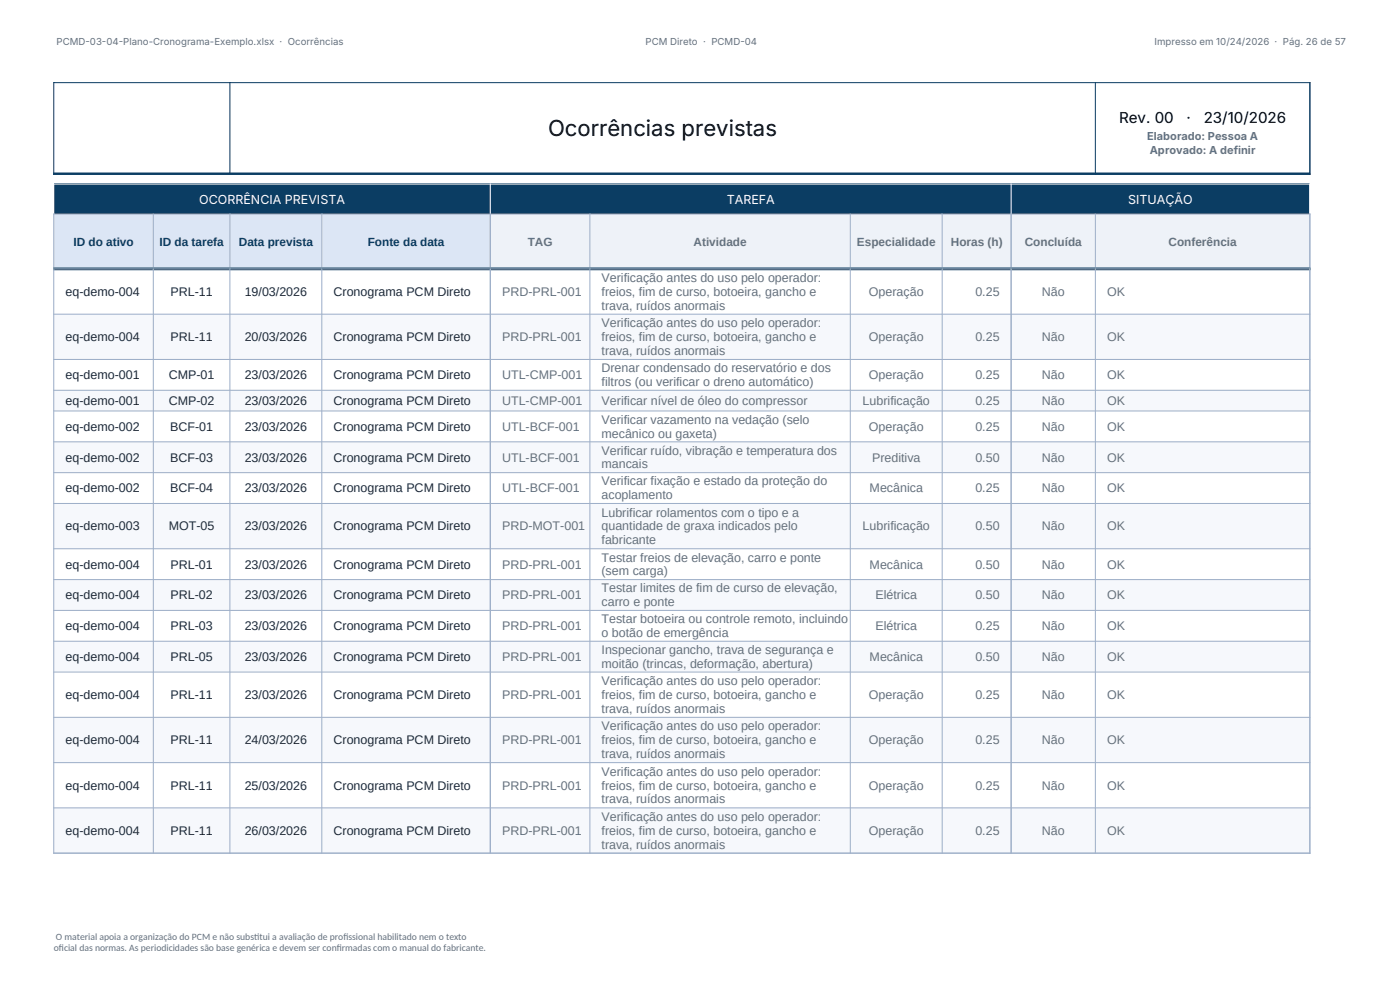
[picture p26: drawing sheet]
<svg xmlns="http://www.w3.org/2000/svg" width="297mm" height="210mm" viewBox="0 0 297 210" stroke-linecap="round" stroke-linejoin="round" font-family="sans-serif">
<defs><g id="words">
<text font-size="4.7" x="116.3" y="28.9">Ocorrências previstas</text>
<g font-size="3.2">
<text x="237.4" y="26.1">Rev. 00</text>
<text x="251.7" y="26.1">·</text>
<text x="255.4" y="26.1">23/10/2026</text>
</g>
<g font-size="2.6" fill="#fff">
<text x="42.3" y="43.2">OCORRÊNCIA PREVISTA</text>
<text x="154.2" y="43.2">TAREFA</text>
<text x="239.3" y="43.2">SITUAÇÃO</text>
</g>
<g font-size="2.6" fill="#64717d">
<text x="127.6" y="59.8">Verificação antes do uso pelo operador:</text>
<text x="106.5" y="62.8">PRD-PRL-001</text>
<text x="127.6" y="62.8">freios, fim de curso, botoeira, gancho e</text>
<text x="127.6" y="65.7">trava, ruídos anormais</text>
<text x="184.3" y="62.8">Operação</text>
<text x="206.9" y="62.8">0.25</text>
<text x="221" y="62.8">Não</text>
<text x="234.9" y="62.8">OK</text>
<text x="127.6" y="69.4">Verificação antes do uso pelo operador:</text>
<text x="106.5" y="72.4">PRD-PRL-001</text>
<text x="127.6" y="72.4">freios, fim de curso, botoeira, gancho e</text>
<text x="127.6" y="75.3">trava, ruídos anormais</text>
<text x="184.3" y="72.4">Operação</text>
<text x="206.9" y="72.4">0.25</text>
<text x="221" y="72.4">Não</text>
<text x="234.9" y="72.4">OK</text>
<text x="106.5" y="80.4">UTL-CMP-001</text>
<text x="127.6" y="79">Drenar condensado do reservatório e dos</text>
<text x="127.6" y="81.9">filtros (ou verificar o dreno automático)</text>
<text x="184.3" y="80.4">Operação</text>
<text x="206.9" y="80.4">0.25</text>
<text x="221" y="80.4">Não</text>
<text x="234.9" y="80.4">OK</text>
<text x="106.5" y="85.9">UTL-CMP-001</text>
<text x="127.6" y="85.9">Verificar nível de óleo do compressor</text>
<text x="127.6" y="89.9">Verificar vazamento na vedação (selo</text>
<text x="183" y="85.9">Lubrificação</text>
<text x="206.9" y="85.9">0.25</text>
<text x="221" y="85.9">Não</text>
<text x="234.9" y="85.9">OK</text>
<text x="106.5" y="91.4">UTL-BCF-001</text>
<text x="127.6" y="92.8">mecânico ou gaxeta)</text>
<text x="184.3" y="91.4">Operação</text>
<text x="206.9" y="91.4">0.25</text>
<text x="221" y="91.4">Não</text>
<text x="234.9" y="91.4">OK</text>
<text x="106.5" y="97.9">UTL-BCF-001</text>
<text x="127.6" y="96.4">Verificar ruído, vibração e temperatura dos</text>
<text x="127.6" y="99.4">mancais</text>
<text x="185" y="97.9">Preditiva</text>
<text x="206.9" y="97.9">0.50</text>
<text x="221" y="97.9">Não</text>
<text x="234.9" y="97.9">OK</text>
<text x="106.5" y="104.5">UTL-BCF-001</text>
<text x="127.6" y="103">Verificar fixação e estado da proteção do</text>
<text x="127.6" y="105.9">acoplamento</text>
<text x="184.5" y="104.5">Mecânica</text>
<text x="206.9" y="104.5">0.25</text>
<text x="221" y="104.5">Não</text>
<text x="234.9" y="104.5">OK</text>
<text x="106.5" y="112.5">PRD-MOT-001</text>
<text x="127.6" y="109.6">Lubrificar rolamentos com o tipo e a</text>
<text x="127.6" y="112.5">quantidade de graxa indicados pelo</text>
<text x="183" y="112.5">Lubrificação</text>
<text x="206.9" y="112.5">0.50</text>
<text x="221" y="112.5">Não</text>
<text x="234.9" y="112.5">OK</text>
<text x="127.6" y="115.5">fabricante</text>
<text x="127.6" y="119.1">Testar freios de elevação, carro e ponte</text>
<text x="106.5" y="120.6">PRD-PRL-001</text>
<text x="127.6" y="122.1">(sem carga)</text>
<text x="127.6" y="125.7">Testar limites de fim de curso de elevação,</text>
<text x="184.5" y="120.6">Mecânica</text>
<text x="206.9" y="120.6">0.50</text>
<text x="221" y="120.6">Não</text>
<text x="234.9" y="120.6">OK</text>
<text x="106.5" y="127.1">PRD-PRL-001</text>
<text x="127.6" y="128.6">carro e ponte</text>
<text x="185.7" y="127.1">Elétrica</text>
<text x="206.9" y="127.1">0.50</text>
<text x="221" y="127.1">Não</text>
<text x="234.9" y="127.1">OK</text>
<text x="106.5" y="133.7">PRD-PRL-001</text>
<text x="127.6" y="132.2">Testar botoeira ou controle remoto, incluindo</text>
<text x="127.6" y="135.1">o botão de emergência</text>
<text x="185.7" y="133.7">Elétrica</text>
<text x="206.9" y="133.7">0.25</text>
<text x="221" y="133.7">Não</text>
<text x="234.9" y="133.7">OK</text>
<text x="106.5" y="140.2">PRD-PRL-001</text>
<text x="127.6" y="138.8">Inspecionar gancho, trava de segurança e</text>
<text x="127.6" y="141.7">moitão (trincas, deformação, abertura)</text>
<text x="184.5" y="140.2">Mecânica</text>
<text x="206.9" y="140.2">0.50</text>
<text x="221" y="140.2">Não</text>
<text x="234.9" y="140.2">OK</text>
<text x="106.5" y="148.3">PRD-PRL-001</text>
<text x="127.6" y="145.4">Verificação antes do uso pelo operador:</text>
<text x="127.6" y="148.3">freios, fim de curso, botoeira, gancho e</text>
<text x="184.3" y="148.3">Operação</text>
<text x="206.9" y="148.3">0.25</text>
<text x="221" y="148.3">Não</text>
<text x="234.9" y="148.3">OK</text>
<text x="127.6" y="151.2">trava, ruídos anormais</text>
<text x="127.6" y="155">Verificação antes do uso pelo operador:</text>
<text x="106.5" y="157.9">PRD-PRL-001</text>
<text x="127.6" y="157.9">freios, fim de curso, botoeira, gancho e</text>
<text x="127.6" y="160.8">trava, ruídos anormais</text>
<text x="184.3" y="157.9">Operação</text>
<text x="206.9" y="157.9">0.25</text>
<text x="221" y="157.9">Não</text>
<text x="234.9" y="157.9">OK</text>
<text x="106.5" y="167.5">PRD-PRL-001</text>
<text x="127.6" y="164.6">Verificação antes do uso pelo operador:</text>
<text x="127.6" y="167.5">freios, fim de curso, botoeira, gancho e</text>
<text x="184.3" y="167.5">Operação</text>
<text x="206.9" y="167.5">0.25</text>
<text x="221" y="167.5">Não</text>
<text x="234.9" y="167.5">OK</text>
<text x="127.6" y="170.4">trava, ruídos anormais</text>
<text x="106.5" y="177.1">PRD-PRL-001</text>
<text x="127.6" y="174.2">Verificação antes do uso pelo operador:</text>
<text x="127.6" y="177.1">freios, fim de curso, botoeira, gancho e</text>
<text x="184.3" y="177.1">Operação</text>
<text x="206.9" y="177.1">0.25</text>
<text x="221" y="177.1">Não</text>
<text x="234.9" y="177.1">OK</text>
<text x="127.6" y="180">trava, ruídos anormais</text>
</g>
<g font-size="2.6" fill="#1f2937">
<text x="13.9" y="62.8">eq-demo-004</text>
<text x="36.2" y="62.8">PRL-11</text>
<text x="51.9" y="62.8">19/03/2026</text>
<text x="70.8" y="62.8">Cronograma PCM Direto</text>
<text x="13.9" y="72.4">eq-demo-004</text>
<text x="36.2" y="72.4">PRL-11</text>
<text x="51.9" y="72.4">20/03/2026</text>
<text x="70.8" y="72.4">Cronograma PCM Direto</text>
<text x="13.9" y="80.4">eq-demo-001</text>
<text x="35.8" y="80.4">CMP-01</text>
<text x="51.9" y="80.4">23/03/2026</text>
<text x="70.8" y="80.4">Cronograma PCM Direto</text>
<text x="13.9" y="85.9">eq-demo-001</text>
<text x="35.8" y="85.9">CMP-02</text>
<text x="51.9" y="85.9">23/03/2026</text>
<text x="70.8" y="85.9">Cronograma PCM Direto</text>
<text x="13.9" y="91.4">eq-demo-002</text>
<text x="36.1" y="91.4">BCF-01</text>
<text x="51.9" y="91.4">23/03/2026</text>
<text x="70.8" y="91.4">Cronograma PCM Direto</text>
<text x="13.9" y="97.9">eq-demo-002</text>
<text x="36.1" y="97.9">BCF-03</text>
<text x="51.9" y="97.9">23/03/2026</text>
<text x="70.8" y="97.9">Cronograma PCM Direto</text>
<text x="13.9" y="104.5">eq-demo-002</text>
<text x="36.1" y="104.5">BCF-04</text>
<text x="51.9" y="104.5">23/03/2026</text>
<text x="70.8" y="104.5">Cronograma PCM Direto</text>
<text x="13.9" y="112.5">eq-demo-003</text>
<text x="35.8" y="112.5">MOT-05</text>
<text x="51.9" y="112.5">23/03/2026</text>
<text x="70.8" y="112.5">Cronograma PCM Direto</text>
<text x="13.9" y="120.6">eq-demo-004</text>
<text x="36.2" y="120.6">PRL-01</text>
<text x="51.9" y="120.6">23/03/2026</text>
<text x="70.8" y="120.6">Cronograma PCM Direto</text>
<text x="13.9" y="127.1">eq-demo-004</text>
<text x="36.2" y="127.1">PRL-02</text>
<text x="51.9" y="127.1">23/03/2026</text>
<text x="70.8" y="127.1">Cronograma PCM Direto</text>
<text x="13.9" y="133.7">eq-demo-004</text>
<text x="36.2" y="133.7">PRL-03</text>
<text x="51.9" y="133.7">23/03/2026</text>
<text x="70.8" y="133.7">Cronograma PCM Direto</text>
<text x="13.9" y="140.2">eq-demo-004</text>
<text x="36.2" y="140.2">PRL-05</text>
<text x="51.9" y="140.2">23/03/2026</text>
<text x="70.8" y="140.2">Cronograma PCM Direto</text>
<text x="13.9" y="148.3">eq-demo-004</text>
<text x="36.2" y="148.3">PRL-11</text>
<text x="51.9" y="148.3">23/03/2026</text>
<text x="70.8" y="148.3">Cronograma PCM Direto</text>
<text x="13.9" y="157.9">eq-demo-004</text>
<text x="36.2" y="157.9">PRL-11</text>
<text x="51.9" y="157.9">24/03/2026</text>
<text x="70.8" y="157.9">Cronograma PCM Direto</text>
<text x="13.9" y="167.5">eq-demo-004</text>
<text x="36.2" y="167.5">PRL-11</text>
<text x="51.9" y="167.5">25/03/2026</text>
<text x="70.8" y="167.5">Cronograma PCM Direto</text>
<text x="13.9" y="177.1">eq-demo-004</text>
<text x="36.2" y="177.1">PRL-11</text>
<text x="51.9" y="177.1">26/03/2026</text>
<text x="70.8" y="177.1">Cronograma PCM Direto</text>
</g>
<g font-size="2.5" fill="#0b3d63">
<text x="15.6" y="52.1">ID do ativo</text>
<text x="33.8" y="52.1">ID da tarefa</text>
<text x="50.7" y="52.1">Data prevista</text>
<text x="78" y="52.1">Fonte da data</text>
</g>
<g font-size="2.5" fill="#64717d">
<text x="112" y="52.1">TAG</text>
<text x="147.1" y="52.1">Atividade</text>
<text x="181.8" y="52.1">Especialidade</text>
<text x="201.7" y="52.1">Horas (h)</text>
<text x="217.4" y="52.1">Concluída</text>
<text x="247.9" y="52.1">Conferência</text>
</g>
<g font-size="2.3" fill="#64717d">
<text x="243.4" y="29.8">Elaborado: Pessoa A</text>
<text x="243.9" y="32.6">Aprovado: A definir</text>
</g>
<g font-size="2" fill="#64717d">
<text x="12" y="9.6">PCMD-03-04-Plano-Cronograma-Exemplo.xlsx · Ocorrências</text>
<text x="136.9" y="9.6">PCM Direto · PCMD-04</text>
<text x="244.9" y="9.6">Impresso em 10/24/2026 · Pág. 26 de 57</text>
<text x="11.4" y="201.8">of</text>
<text x="11.9" y="199.3">O material apoia a organização do PCM e não subst</text>
<text x="12.5" y="201.8">icial das normas. As periodicidades são base genérica e devem ser conf</text>
<text x="53.9" y="199.3">itui a avaliação de prof</text>
<text x="71.4" y="201.8">irmadas com o manual do fabricante.</text>
<text x="72.8" y="199.3">issional habilitado nem o texto</text>
</g>
</g></defs>
<path d="M11.4 39h266.5v6.4h-266.5z" fill-rule="evenodd" fill="#0b3d63"/>
<path d="M11.4 45.4h92.6v11.6h-92.6z" fill-rule="evenodd" fill="#dce6f5"/>
<path d="M104 45.4h173.9v11.6h-173.9z" fill-rule="evenodd" fill="#eef2f8"/>
<path d="M11.3 17.5h266.7M11.4 17.4v19.7M48.8 17.4v19.7M232.4 17.4v19.7M277.9 17.4v19.7" fill="none" stroke="#0b3d63" stroke-width=".22"/>
<path d="M11.3 36.9h266.7M11.3 57h266.7" fill="none" stroke="#0b3d63" stroke-width=".51"/>
<path d="M11.3 39h266.7M11.4 38.9v6.6M104 38.9v6.6M214.5 38.9v6.6M277.9 38.9v6.6" fill="none" stroke="#fff" stroke-width=".22"/>
<path d="M11.3 45.4h266.7M11.4 45.3v12M32.5 45.3v12M48.8 45.3v12M68.3 45.3v12M104 45.3v12M125.1 45.3v12M180.4 45.3v12M199.9 45.3v12M214.5 45.3v12M232.4 45.3v12M277.9 45.3v12" fill="none" stroke="#9fb0c9" stroke-width=".22"/>
<g fill="#f6f8fc">
<path d="M11.4 66.6h266.5v9.6h-266.5z" fill-rule="evenodd"/>
<path d="M11.4 82.8h266.5v4.4h-266.5z" fill-rule="evenodd"/>
<path d="M11.4 93.7h266.5v6.5h-266.5z" fill-rule="evenodd"/>
<path d="M11.4 106.8h266.5v9.6h-266.5z" fill-rule="evenodd"/>
<path d="M11.4 122.9h266.5v6.6h-266.5z" fill-rule="evenodd"/>
<path d="M11.4 136h266.5v6.6h-266.5z" fill-rule="evenodd"/>
<path d="M11.4 152.1h266.5v9.7h-266.5z" fill-rule="evenodd"/>
<path d="M11.4 171.4h266.5v9.6h-266.5z" fill-rule="evenodd"/>
</g>
<g fill="none" stroke="#9fb0c9" stroke-width=".22">
<path d="M11.3 57h266.7M11.4 56.9v124.2M32.5 56.9v124.2M48.8 56.9v124.2M68.3 56.9v124.2M104 56.9v124.2M125.1 56.9v124.2M180.4 56.9v124.2M199.9 56.9v124.2M214.5 56.9v124.2M232.4 56.9v124.2M277.9 56.9v124.2"/>
<path d="M11.3 66.6h266.7M11.3 76.3h266.7M11.3 82.8h266.7M11.3 87.2h266.7M11.3 93.7h266.7M11.3 100.3h266.7M11.3 106.8h266.7M11.3 116.4h266.7M11.3 122.9h266.7M11.3 129.5h266.7M11.3 136h266.7M11.3 142.6h266.7"/>
<path d="M11.3 152.2h266.7M11.3 161.8h266.7M11.3 171.4h266.7M11.3 181h266.7"/>
</g>
<use href="#words"/>
</svg>
